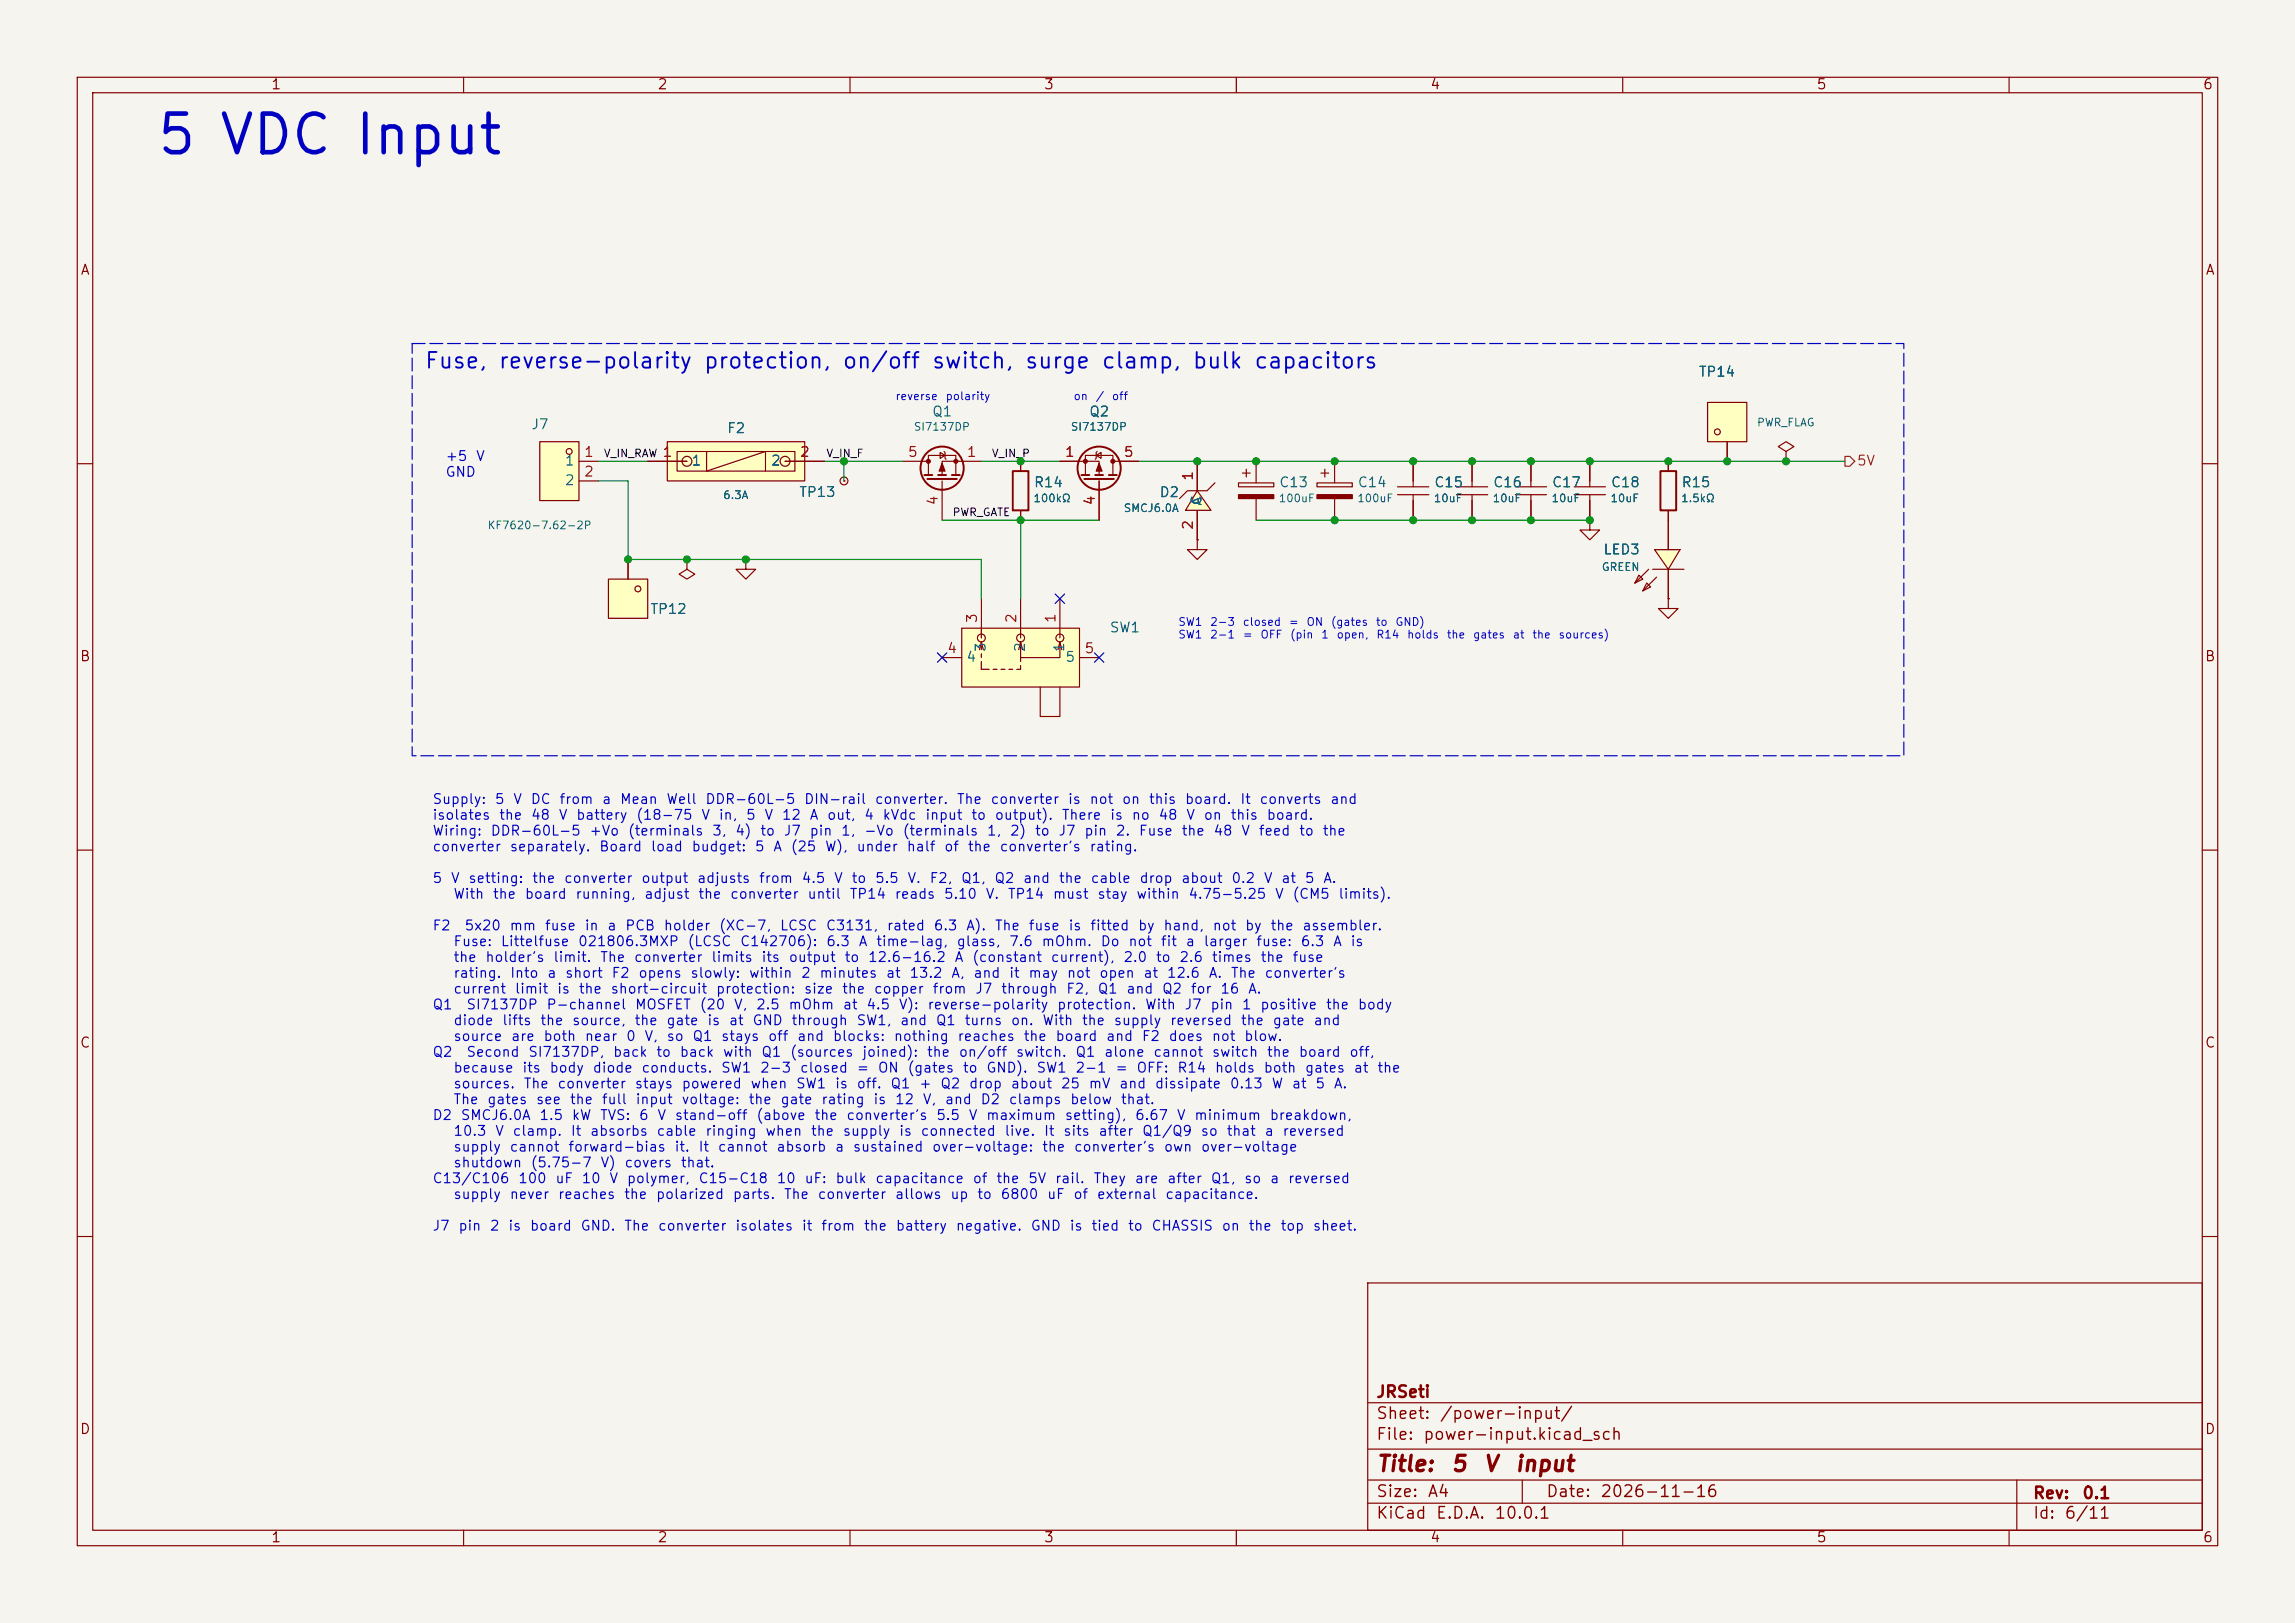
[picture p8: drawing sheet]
<svg xmlns="http://www.w3.org/2000/svg" width="297mm" height="210mm" viewBox="0 0 297 210" stroke-linecap="round" stroke-linejoin="round" font-family="sans-serif">
<defs><g id="words">
<text font-size="5" fill="#0000c2" x="20" y="21.2">5 VDC Input</text>
<text font-size="2" fill="#0000c2" x="54.8" y="48.2">Fuse, reverse-polarity protection, on/off switch, surge clamp, bulk capacitors</text>
<g font-size="2" fill="#840000">
<text x="178" y="190.9">Title:</text>
<text x="187.7" y="190.9">5</text>
<text x="191.9" y="190.9">V</text>
<text x="195.9" y="190.9">input</text>
</g>
<g font-size="1.5" fill="#840000">
<text x="178" y="184">Sheet:</text>
<text x="178" y="181.2">JRSeti</text>
<text x="186.2" y="184">/power-input/</text>
<text x="178" y="186.7">File:</text>
<text x="184.1" y="186.7">power-input.kicad_sch</text>
<text x="178" y="196.9">KiCad</text>
<text x="178" y="194.1">Size:</text>
<text x="184.7" y="194.1">A4</text>
<text x="185.7" y="196.9">E.D.A.</text>
<text x="193.3" y="196.9">10.0.1</text>
<text x="200" y="194.1">Date:</text>
<text x="207" y="194.1">2026-11-16</text>
<text x="263" y="194.3">Rev:</text>
<text x="263" y="196.9">Id:</text>
<text x="267.1" y="196.9">6/11</text>
<text x="269.4" y="194.3">0.1</text>
</g>
<g font-size="1.3" fill="#840000">
<text x="35" y="11.9">1</text>
<text x="85" y="11.9">2</text>
<text x="135" y="11.9">3</text>
<text x="185" y="11.9">4</text>
<text x="235" y="11.9">5</text>
<text x="285" y="11.9">6</text>
<text x="10.3" y="35.9">A</text>
<text x="285.3" y="35.9">A</text>
<text x="10.3" y="85.9">B</text>
<text x="285.3" y="85.9">B</text>
<text x="10.3" y="135.9">C</text>
<text x="285.3" y="135.9">C</text>
<text x="10.3" y="185.9">D</text>
<text x="285.3" y="185.9">D</text>
<text x="35" y="199.9">1</text>
<text x="85" y="199.9">2</text>
<text x="135" y="199.9">3</text>
<text x="185" y="199.9">4</text>
<text x="235" y="199.9">5</text>
<text x="285" y="199.9">6</text>
</g>
<g font-size="1.3" fill="#006464">
<text x="219.7" y="49.1">TP14</text>
<text x="68.7" y="55.9">J7</text>
<text x="94" y="56.4">F2</text>
<text x="120.5" y="54.2">Q1</text>
<text x="140.9" y="54.2">Q2</text>
<text x="73" y="60.6">1</text>
<text x="73" y="63.1">2</text>
<text x="89.4" y="60.6">1</text>
<text x="99.7" y="60.6">2</text>
<text x="103.3" y="64.6">TP13</text>
<text x="133.7" y="63.4">R14</text>
<text x="150" y="64.6">D2</text>
<text x="155.8" y="65.5" transform="rotate(-90 155.8 65.5)">A</text>
<text x="155.8" y="65.5" transform="rotate(-90 155.8 65.5)">C</text>
<text x="165.5" y="63.4">C13</text>
<text x="175.6" y="63.4">C14</text>
<text x="185.5" y="63.4">C15</text>
<text x="193.1" y="63.4">C16</text>
<text x="200.8" y="63.4">C17</text>
<text x="208.4" y="63.4">C18</text>
<text x="217.5" y="63.4">R15</text>
<text x="207.4" y="72.1">LED3</text>
<text x="84.1" y="79.8">TP12</text>
<text x="143.5" y="82.1">SW1</text>
<text x="125" y="86">4</text>
<text x="127.9" y="84.5" transform="rotate(-90 127.9 84.5)">3</text>
<text x="132.9" y="84.5" transform="rotate(-90 132.9 84.5)">2</text>
<text x="137.8" y="86">5</text>
<text x="138" y="84.5" transform="rotate(-90 138 84.5)">1</text>
</g>
<g font-size="1.3" fill="#0000c2">
<text x="57.6" y="60">+5</text>
<text x="61.5" y="60">V</text>
<text x="57.6" y="62">GND</text>
<text x="55.9" y="104.3">Supply:</text>
<text x="55.9" y="106.4">isolates</text>
<text x="63.9" y="104.3">5</text>
<text x="64.5" y="106.4">the</text>
<text x="66.3" y="104.3">V</text>
<text x="68.6" y="104.3">DC</text>
<text x="68.6" y="106.4">48</text>
<text x="72.2" y="106.4">V</text>
<text x="72.3" y="104.3">from</text>
<text x="74.5" y="106.4">battery</text>
<text x="77.8" y="104.3">a</text>
<text x="80.1" y="104.3">Mean</text>
<text x="82.2" y="106.4">(18-75</text>
<text x="86.1" y="104.3">Well</text>
<text x="90.7" y="106.4">V</text>
<text x="91.2" y="104.3">DDR-60L-5</text>
<text x="92.9" y="106.4">in,</text>
<text x="96.5" y="106.4">5</text>
<text x="98.8" y="106.4">V</text>
<text x="101.1" y="106.4">12</text>
<text x="104" y="104.3">DIN-rail</text>
<text x="104.7" y="106.4">A</text>
<text x="106.9" y="106.4">out,</text>
<text x="111.7" y="106.4">4</text>
<text x="113.1" y="104.3">converter.</text>
<text x="114.1" y="106.4">kVdc</text>
<text x="119.6" y="106.4">input</text>
<text x="123.7" y="104.3">The</text>
<text x="125.6" y="106.4">to</text>
<text x="128.1" y="104.3">converter</text>
<text x="128.6" y="106.4">output).</text>
<text x="137.3" y="106.4">There</text>
<text x="138.1" y="104.3">is</text>
<text x="140.9" y="104.3">not</text>
<text x="143.6" y="106.4">is</text>
<text x="145.1" y="104.3">on</text>
<text x="146.4" y="106.4">no</text>
<text x="148.6" y="104.3">this</text>
<text x="149.8" y="106.4">48</text>
<text x="153.3" y="104.3">board.</text>
<text x="153.4" y="106.4">V</text>
<text x="155.7" y="106.4">on</text>
<text x="159.2" y="106.4">this</text>
<text x="160.4" y="104.3">It</text>
<text x="162.9" y="104.3">converts</text>
<text x="163.8" y="106.4">board.</text>
<text x="172.1" y="104.3">and</text>
<text x="55.9" y="108.4">Wiring:</text>
<text x="55.9" y="110.5">converter</text>
<text x="63.4" y="108.4">DDR-60L-5</text>
<text x="65.9" y="110.5">separately.</text>
<text x="76.2" y="108.4">+Vo</text>
<text x="77.5" y="110.5">Board</text>
<text x="81.2" y="108.4">(terminals</text>
<text x="84.1" y="110.5">load</text>
<text x="89.4" y="110.5">budget:</text>
<text x="92.1" y="108.4">3,</text>
<text x="95.1" y="108.4">4)</text>
<text x="97.6" y="110.5">5</text>
<text x="98.3" y="108.4">to</text>
<text x="100" y="110.5">A</text>
<text x="101.3" y="108.4">J7</text>
<text x="102.2" y="110.5">(25</text>
<text x="104.7" y="108.4">pin</text>
<text x="106.7" y="110.5">W),</text>
<text x="108.8" y="108.4">1,</text>
<text x="110.7" y="110.5">under</text>
<text x="111.7" y="108.4">-Vo</text>
<text x="116.7" y="108.4">(terminals</text>
<text x="117.2" y="110.5">half</text>
<text x="122.1" y="110.5">of</text>
<text x="125.1" y="110.5">the</text>
<text x="127.6" y="108.4">1,</text>
<text x="129.3" y="110.5">converter's</text>
<text x="130.6" y="108.4">2)</text>
<text x="133.8" y="108.4">to</text>
<text x="136.9" y="108.4">J7</text>
<text x="140.2" y="108.4">pin</text>
<text x="140.9" y="110.5">rating.</text>
<text x="144.3" y="108.4">2.</text>
<text x="147.3" y="108.4">Fuse</text>
<text x="152.8" y="108.4">the</text>
<text x="156.9" y="108.4">48</text>
<text x="160.5" y="108.4">V</text>
<text x="162.8" y="108.4">feed</text>
<text x="168" y="108.4">to</text>
<text x="171.1" y="108.4">the</text>
<text x="55.9" y="114.6">5</text>
<text x="58.3" y="114.6">V</text>
<text x="58.6" y="116.6">With</text>
<text x="60.5" y="114.6">setting:</text>
<text x="63.7" y="116.6">the</text>
<text x="67.8" y="116.6">board</text>
<text x="68.8" y="114.6">the</text>
<text x="72.9" y="114.6">converter</text>
<text x="74.4" y="116.6">running,</text>
<text x="82.9" y="114.6">output</text>
<text x="83.3" y="116.6">adjust</text>
<text x="90.1" y="114.6">adjusts</text>
<text x="90.3" y="116.6">the</text>
<text x="94.4" y="116.6">converter</text>
<text x="98.1" y="114.6">from</text>
<text x="103.6" y="114.6">4.5</text>
<text x="104.4" y="116.6">until</text>
<text x="107.8" y="114.6">V</text>
<text x="109.9" y="116.6">TP14</text>
<text x="110.1" y="114.6">to</text>
<text x="113.1" y="114.6">5.5</text>
<text x="115.7" y="116.6">reads</text>
<text x="117.3" y="114.6">V.</text>
<text x="120.2" y="114.6">F2,</text>
<text x="122.1" y="116.6">5.10</text>
<text x="124.3" y="114.6">Q1,</text>
<text x="127.5" y="116.6">V.</text>
<text x="128.6" y="114.6">Q2</text>
<text x="130.3" y="116.6">TP14</text>
<text x="132.3" y="114.6">and</text>
<text x="136.2" y="116.6">must</text>
<text x="136.9" y="114.6">the</text>
<text x="141.1" y="114.6">cable</text>
<text x="141.9" y="116.6">stay</text>
<text x="147" y="116.6">within</text>
<text x="147.4" y="114.6">drop</text>
<text x="152.8" y="114.6">about</text>
<text x="153.7" y="116.6">4.75-5.25</text>
<text x="159.3" y="114.6">0.2</text>
<text x="163.5" y="114.6">V</text>
<text x="164.9" y="116.6">V</text>
<text x="165.7" y="114.6">at</text>
<text x="167.2" y="116.6">(CM5</text>
<text x="168.8" y="114.6">5</text>
<text x="171.1" y="114.6">A.</text>
<text x="173.1" y="116.6">limits).</text>
<text x="55.9" y="120.7">F2</text>
<text x="58.6" y="122.7">Fuse:</text>
<text x="58.6" y="124.8">the</text>
<text x="60" y="120.7">5x20</text>
<text x="62.7" y="124.8">holder's</text>
<text x="64.7" y="122.7">Littelfuse</text>
<text x="65.9" y="120.7">mm</text>
<text x="70.4" y="120.7">fuse</text>
<text x="71.5" y="124.8">limit.</text>
<text x="74.7" y="122.7">021806.3MXP</text>
<text x="75.6" y="120.7">in</text>
<text x="77.6" y="124.8">The</text>
<text x="78.5" y="120.7">a</text>
<text x="80.8" y="120.7">PCB</text>
<text x="82" y="124.8">converter</text>
<text x="85.8" y="120.7">holder</text>
<text x="88.9" y="122.7">(LCSC</text>
<text x="92" y="124.8">limits</text>
<text x="93" y="120.7">(XC-7,</text>
<text x="95.7" y="122.7">C142706):</text>
<text x="98.4" y="124.8">its</text>
<text x="100.8" y="120.7">LCSC</text>
<text x="102" y="124.8">output</text>
<text x="106.8" y="120.7">C3131,</text>
<text x="106.8" y="122.7">6.3</text>
<text x="109.2" y="124.8">to</text>
<text x="111" y="122.7">A</text>
<text x="112.2" y="124.8">12.6-16.2</text>
<text x="113.3" y="122.7">time-lag,</text>
<text x="114.7" y="120.7">rated</text>
<text x="120.7" y="120.7">6.3</text>
<text x="123.5" y="124.8">A</text>
<text x="123.7" y="122.7">glass,</text>
<text x="124.9" y="120.7">A).</text>
<text x="125.7" y="124.8">(constant</text>
<text x="128.6" y="120.7">The</text>
<text x="130.5" y="122.7">7.6</text>
<text x="133" y="120.7">fuse</text>
<text x="134.7" y="122.7">mOhm.</text>
<text x="135.9" y="124.8">current),</text>
<text x="138.2" y="120.7">is</text>
<text x="141" y="120.7">fitted</text>
<text x="142.3" y="122.7">Do</text>
<text x="145.3" y="124.8">2.0</text>
<text x="145.9" y="122.7">not</text>
<text x="147.2" y="120.7">by</text>
<text x="149.5" y="124.8">to</text>
<text x="150.1" y="122.7">fit</text>
<text x="150.5" y="120.7">hand,</text>
<text x="152.5" y="124.8">2.6</text>
<text x="153.4" y="122.7">a</text>
<text x="155.7" y="122.7">larger</text>
<text x="156.7" y="124.8">times</text>
<text x="156.8" y="120.7">not</text>
<text x="161" y="120.7">by</text>
<text x="162.5" y="122.7">fuse:</text>
<text x="163" y="124.8">the</text>
<text x="164.3" y="120.7">the</text>
<text x="167.2" y="124.8">fuse</text>
<text x="168.2" y="122.7">6.3</text>
<text x="168.5" y="120.7">assembler.</text>
<text x="172.4" y="122.7">A</text>
<text x="174.7" y="122.7">is</text>
<text x="55.9" y="130.9">Q1</text>
<text x="58.6" y="126.8">rating.</text>
<text x="58.6" y="128.9">current</text>
<text x="60.3" y="130.9">SI7137DP</text>
<text x="65.9" y="126.8">Into</text>
<text x="66.5" y="128.9">limit</text>
<text x="70.6" y="130.9">P-channel</text>
<text x="70.7" y="126.8">a</text>
<text x="72" y="128.9">is</text>
<text x="73" y="126.8">short</text>
<text x="74.8" y="128.9">the</text>
<text x="78.9" y="128.9">short-circuit</text>
<text x="79.1" y="126.8">F2</text>
<text x="82.1" y="130.9">MOSFET</text>
<text x="82.5" y="126.8">opens</text>
<text x="89.3" y="126.8">slowly:</text>
<text x="90.4" y="130.9">(20</text>
<text x="92.6" y="128.9">protection:</text>
<text x="94.9" y="130.9">V,</text>
<text x="96.8" y="126.8">within</text>
<text x="97.7" y="130.9">2.5</text>
<text x="101.9" y="130.9">mOhm</text>
<text x="103.6" y="126.8">2</text>
<text x="104" y="128.9">size</text>
<text x="106" y="126.8">minutes</text>
<text x="108.9" y="128.9">the</text>
<text x="109" y="130.9">at</text>
<text x="112" y="130.9">4.5</text>
<text x="113" y="128.9">copper</text>
<text x="114.6" y="126.8">at</text>
<text x="116.2" y="130.9">V):</text>
<text x="117.6" y="126.8">13.2</text>
<text x="119.9" y="130.9">reverse-polarity</text>
<text x="120.6" y="128.9">from</text>
<text x="123" y="126.8">A,</text>
<text x="125.9" y="126.8">and</text>
<text x="126.1" y="128.9">J7</text>
<text x="129.5" y="128.9">through</text>
<text x="130.5" y="126.8">it</text>
<text x="133" y="126.8">may</text>
<text x="136.7" y="130.9">protection.</text>
<text x="137.9" y="128.9">F2,</text>
<text x="138" y="126.8">not</text>
<text x="142" y="128.9">Q1</text>
<text x="142.2" y="126.8">open</text>
<text x="145.7" y="128.9">and</text>
<text x="147.9" y="126.8">at</text>
<text x="148.1" y="130.9">With</text>
<text x="150.3" y="128.9">Q2</text>
<text x="150.9" y="126.8">12.6</text>
<text x="153.2" y="130.9">J7</text>
<text x="154" y="128.9">for</text>
<text x="156.3" y="126.8">A.</text>
<text x="156.5" y="130.9">pin</text>
<text x="157.8" y="128.9">16</text>
<text x="159.2" y="126.8">The</text>
<text x="160.6" y="130.9">1</text>
<text x="161.4" y="128.9">A.</text>
<text x="163" y="130.9">positive</text>
<text x="163.6" y="126.8">converter's</text>
<text x="171.5" y="130.9">the</text>
<text x="175.6" y="130.9">body</text>
<text x="55.9" y="137.1">Q2</text>
<text x="58.6" y="133">diode</text>
<text x="58.6" y="135">source</text>
<text x="60.3" y="137.1">Second</text>
<text x="64.9" y="133">lifts</text>
<text x="66" y="135">are</text>
<text x="68.3" y="137.1">SI7137DP,</text>
<text x="69.8" y="133">the</text>
<text x="70.2" y="135">both</text>
<text x="74" y="133">source,</text>
<text x="75.6" y="135">near</text>
<text x="79.2" y="137.1">back</text>
<text x="80.9" y="135">0</text>
<text x="82" y="133">the</text>
<text x="83.3" y="135">V,</text>
<text x="84.8" y="137.1">to</text>
<text x="86.1" y="133">gate</text>
<text x="86.2" y="135">so</text>
<text x="87.9" y="137.1">back</text>
<text x="89.5" y="135">Q1</text>
<text x="91.4" y="133">is</text>
<text x="93.2" y="135">stays</text>
<text x="93.5" y="137.1">with</text>
<text x="94.2" y="133">at</text>
<text x="97.3" y="133">GND</text>
<text x="98.4" y="137.1">Q1</text>
<text x="99.3" y="135">off</text>
<text x="102.1" y="137.1">(sources</text>
<text x="102.3" y="133">through</text>
<text x="103.1" y="135">and</text>
<text x="107.7" y="135">blocks:</text>
<text x="110.8" y="133">SW1,</text>
<text x="111.5" y="137.1">joined):</text>
<text x="115.6" y="135">nothing</text>
<text x="116.4" y="133">and</text>
<text x="119.8" y="137.1">the</text>
<text x="121" y="133">Q1</text>
<text x="123.8" y="135">reaches</text>
<text x="124" y="137.1">on/off</text>
<text x="124.7" y="133">turns</text>
<text x="130.7" y="133">on.</text>
<text x="131.4" y="137.1">switch.</text>
<text x="132.4" y="135">the</text>
<text x="134.8" y="133">With</text>
<text x="136.5" y="135">board</text>
<text x="139.1" y="137.1">Q1</text>
<text x="139.9" y="133">the</text>
<text x="142.8" y="137.1">alone</text>
<text x="143.1" y="135">and</text>
<text x="144" y="133">supply</text>
<text x="147.7" y="135">F2</text>
<text x="149.2" y="137.1">cannot</text>
<text x="151.1" y="135">does</text>
<text x="151.3" y="133">reversed</text>
<text x="156.7" y="135">not</text>
<text x="156.7" y="137.1">switch</text>
<text x="160.5" y="133">the</text>
<text x="160.9" y="135">blow.</text>
<text x="163.8" y="137.1">the</text>
<text x="164.6" y="133">gate</text>
<text x="168" y="137.1">board</text>
<text x="169.9" y="133">and</text>
<text x="174.5" y="137.1">off,</text>
<text x="58.6" y="139.1">because</text>
<text x="58.6" y="141.2">sources.</text>
<text x="58.6" y="143.2">The</text>
<text x="63" y="143.2">gates</text>
<text x="67.5" y="139.1">its</text>
<text x="67.7" y="141.2">The</text>
<text x="69.3" y="143.2">see</text>
<text x="71" y="139.1">body</text>
<text x="72.1" y="141.2">converter</text>
<text x="73.6" y="143.2">the</text>
<text x="76.6" y="139.1">diode</text>
<text x="77.8" y="143.2">full</text>
<text x="82.1" y="141.2">stays</text>
<text x="82.2" y="143.2">input</text>
<text x="82.9" y="139.1">conducts.</text>
<text x="88.1" y="143.2">voltage:</text>
<text x="88.1" y="141.2">powered</text>
<text x="93.2" y="139.1">SW1</text>
<text x="96.8" y="143.2">the</text>
<text x="97" y="141.2">when</text>
<text x="98.3" y="139.1">2-3</text>
<text x="100.9" y="143.2">gate</text>
<text x="102.9" y="141.2">SW1</text>
<text x="103.4" y="139.1">closed</text>
<text x="106.2" y="143.2">rating</text>
<text x="108" y="141.2">is</text>
<text x="110.8" y="139.1">=</text>
<text x="110.8" y="141.2">off.</text>
<text x="112.9" y="143.2">is</text>
<text x="113.5" y="139.1">ON</text>
<text x="115.1" y="141.2">Q1</text>
<text x="115.7" y="143.2">12</text>
<text x="117.3" y="139.1">(gates</text>
<text x="118.9" y="141.2">+</text>
<text x="119.3" y="143.2">V,</text>
<text x="121.6" y="141.2">Q2</text>
<text x="122.2" y="143.2">and</text>
<text x="124.5" y="139.1">to</text>
<text x="125.3" y="141.2">drop</text>
<text x="126.8" y="143.2">D2</text>
<text x="127.5" y="139.1">GND).</text>
<text x="130.5" y="143.2">clamps</text>
<text x="130.7" y="141.2">about</text>
<text x="134" y="139.1">SW1</text>
<text x="137.2" y="141.2">25</text>
<text x="138.4" y="143.2">below</text>
<text x="139.1" y="139.1">2-1</text>
<text x="140.8" y="141.2">mV</text>
<text x="144.2" y="139.1">=</text>
<text x="144.7" y="141.2">and</text>
<text x="145" y="143.2">that.</text>
<text x="147" y="139.1">OFF:</text>
<text x="149.4" y="141.2">dissipate</text>
<text x="152.3" y="139.1">R14</text>
<text x="157.1" y="139.1">holds</text>
<text x="159.1" y="141.2">0.13</text>
<text x="163.4" y="139.1">both</text>
<text x="164.5" y="141.2">W</text>
<text x="167.1" y="141.2">at</text>
<text x="168.8" y="139.1">gates</text>
<text x="170.1" y="141.2">5</text>
<text x="172.5" y="141.2">A.</text>
<text x="175.1" y="139.1">at</text>
<text x="178.1" y="139.1">the</text>
<text x="55.9" y="145.2">D2</text>
<text x="58.6" y="147.3">10.3</text>
<text x="58.6" y="149.3">supply</text>
<text x="59.5" y="145.2">SMCJ6.0A</text>
<text x="64" y="147.3">V</text>
<text x="65.9" y="149.3">cannot</text>
<text x="66.2" y="147.3">clamp.</text>
<text x="69.7" y="145.2">1.5</text>
<text x="73.4" y="149.3">forward-bias</text>
<text x="73.8" y="147.3">It</text>
<text x="73.9" y="145.2">kW</text>
<text x="76.3" y="147.3">absorbs</text>
<text x="77.6" y="145.2">TVS:</text>
<text x="82.6" y="145.2">6</text>
<text x="84.9" y="147.3">cable</text>
<text x="85" y="145.2">V</text>
<text x="87.2" y="149.3">it.</text>
<text x="87.2" y="145.2">stand-off</text>
<text x="90.3" y="149.3">It</text>
<text x="91.2" y="147.3">ringing</text>
<text x="92.8" y="149.3">cannot</text>
<text x="97.8" y="145.2">(above</text>
<text x="99" y="147.3">when</text>
<text x="100.4" y="149.3">absorb</text>
<text x="104.8" y="147.3">the</text>
<text x="105.3" y="145.2">the</text>
<text x="108" y="149.3">a</text>
<text x="109" y="147.3">supply</text>
<text x="109.4" y="145.2">converter's</text>
<text x="110.3" y="149.3">sustained</text>
<text x="116.3" y="147.3">is</text>
<text x="119.1" y="147.3">connected</text>
<text x="120.5" y="149.3">over-voltage:</text>
<text x="121.1" y="145.2">5.5</text>
<text x="125.3" y="145.2">V</text>
<text x="127.5" y="145.2">maximum</text>
<text x="129.9" y="147.3">live.</text>
<text x="134.8" y="149.3">the</text>
<text x="135" y="147.3">It</text>
<text x="137.5" y="147.3">sits</text>
<text x="137.7" y="145.2">setting),</text>
<text x="138.9" y="149.3">converter's</text>
<text x="142.1" y="147.3">after</text>
<text x="146.8" y="145.2">6.67</text>
<text x="147.7" y="147.3">Q1/Q9</text>
<text x="150.5" y="149.3">own</text>
<text x="152.2" y="145.2">V</text>
<text x="154.5" y="145.2">minimum</text>
<text x="155.3" y="147.3">so</text>
<text x="155.3" y="149.3">over-voltage</text>
<text x="158.6" y="147.3">that</text>
<text x="163.6" y="147.3">a</text>
<text x="164.2" y="145.2">breakdown,</text>
<text x="165.9" y="147.3">reversed</text>
<text x="55.9" y="153.4">C13/C106</text>
<text x="58.6" y="151.4">shutdown</text>
<text x="58.6" y="155.5">supply</text>
<text x="65.9" y="155.5">never</text>
<text x="67" y="153.4">100</text>
<text x="68.6" y="151.4">(5.75-7</text>
<text x="71.8" y="153.4">uF</text>
<text x="72.1" y="155.5">reaches</text>
<text x="75.2" y="153.4">10</text>
<text x="77.6" y="151.4">V)</text>
<text x="78.8" y="153.4">V</text>
<text x="80.7" y="155.5">the</text>
<text x="80.7" y="151.4">covers</text>
<text x="81" y="153.4">polymer,</text>
<text x="84.8" y="155.5">polarized</text>
<text x="88" y="151.4">that.</text>
<text x="90.3" y="153.4">C15-C18</text>
<text x="94.7" y="155.5">parts.</text>
<text x="100.4" y="153.4">10</text>
<text x="101.4" y="155.5">The</text>
<text x="104" y="153.4">uF:</text>
<text x="105.7" y="155.5">converter</text>
<text x="108" y="153.4">bulk</text>
<text x="113.2" y="153.4">capacitance</text>
<text x="115.7" y="155.5">allows</text>
<text x="122.9" y="155.5">up</text>
<text x="125.8" y="153.4">of</text>
<text x="126.4" y="155.5">to</text>
<text x="128.8" y="153.4">the</text>
<text x="129.4" y="155.5">6800</text>
<text x="133" y="153.4">5V</text>
<text x="135.4" y="155.5">uF</text>
<text x="136.4" y="153.4">rail.</text>
<text x="138.8" y="155.5">of</text>
<text x="141.4" y="153.4">They</text>
<text x="141.9" y="155.5">external</text>
<text x="146.8" y="153.4">are</text>
<text x="150.7" y="155.5">capacitance.</text>
<text x="151" y="153.4">after</text>
<text x="156.6" y="153.4">Q1,</text>
<text x="160.9" y="153.4">so</text>
<text x="164.3" y="153.4">a</text>
<text x="166.6" y="153.4">reversed</text>
<text x="55.9" y="159.6">J7</text>
<text x="59.2" y="159.6">pin</text>
<text x="63.3" y="159.6">2</text>
<text x="65.7" y="159.6">is</text>
<text x="68.5" y="159.6">board</text>
<text x="75" y="159.6">GND.</text>
<text x="80.7" y="159.6">The</text>
<text x="85.1" y="159.6">converter</text>
<text x="95.1" y="159.6">isolates</text>
<text x="103.7" y="159.6">it</text>
<text x="106.2" y="159.6">from</text>
<text x="111.7" y="159.6">the</text>
<text x="115.8" y="159.6">battery</text>
<text x="123.6" y="159.6">negative.</text>
<text x="133.3" y="159.6">GND</text>
<text x="138.3" y="159.6">is</text>
<text x="141.1" y="159.6">tied</text>
<text x="145.9" y="159.6">to</text>
<text x="148.9" y="159.6">CHASSIS</text>
<text x="158" y="159.6">on</text>
<text x="161.5" y="159.6">the</text>
<text x="165.6" y="159.6">top</text>
<text x="169.8" y="159.6">sheet.</text>
</g>
<g font-size="1.3" fill="#a90000">
<text x="75.5" y="59.4">1</text>
<text x="85.7" y="59.4">1</text>
<text x="103.4" y="59.4">2</text>
<text x="117.4" y="59.4">5</text>
<text x="125" y="59.4">1</text>
<text x="137.7" y="59.4">1</text>
<text x="145.3" y="59.4">5</text>
<text x="75.5" y="62">2</text>
<text x="121.7" y="65.5" transform="rotate(-90 121.7 65.5)">4</text>
<text x="142" y="65.5" transform="rotate(-90 142 65.5)">4</text>
<text x="154.7" y="62.3" transform="rotate(-90 154.7 62.3)">1</text>
<text x="154.7" y="68.7" transform="rotate(-90 154.7 68.7)">2</text>
<text x="126.7" y="80.7" transform="rotate(-90 126.7 80.7)">3</text>
<text x="131.8" y="80.7" transform="rotate(-90 131.8 80.7)">2</text>
<text x="136.9" y="80.7" transform="rotate(-90 136.9 80.7)">1</text>
<text x="122.5" y="84.8">4</text>
<text x="140.3" y="84.8">5</text>
</g>
<text font-size="1.3" fill="#725600" x="240.2" y="60.6">5V</text>
<g font-size="1" fill="#0000c2">
<text x="115.8" y="52">reverse</text>
<text x="122.3" y="52">polarity</text>
<text x="138.8" y="52">on</text>
<text x="141.7" y="52">/</text>
<text x="143.8" y="52">off</text>
<text x="152.4" y="81.2">SW1</text>
<text x="152.4" y="82.9">SW1</text>
<text x="156.5" y="81.2">2-3</text>
<text x="156.5" y="82.9">2-1</text>
<text x="160.7" y="81.2">closed</text>
<text x="160.7" y="82.9">=</text>
<text x="163" y="82.9">OFF</text>
<text x="166.7" y="81.2">=</text>
<text x="166.9" y="82.9">(pin</text>
<text x="169" y="81.2">ON</text>
<text x="170.9" y="82.9">1</text>
<text x="172.2" y="81.2">(gates</text>
<text x="172.9" y="82.9">open,</text>
<text x="178" y="81.2">to</text>
<text x="178" y="82.9">R14</text>
<text x="180.5" y="81.2">GND)</text>
<text x="182" y="82.9">holds</text>
<text x="187.1" y="82.9">the</text>
<text x="190.5" y="82.9">gates</text>
<text x="195.7" y="82.9">at</text>
<text x="198.2" y="82.9">the</text>
<text x="201.6" y="82.9">sources)</text>
</g>
<g font-size="1" fill="#0f0f0f">
<text x="78.1" y="59.4">V_IN_RAW</text>
<text x="106.9" y="59.4">V_IN_F</text>
<text x="128.3" y="59.4">V_IN_P</text>
<text x="123.2" y="67">PWR_GATE</text>
</g>
<g font-size="1" fill="#006464">
<text x="118.2" y="56">SI7137DP</text>
<text x="138.5" y="56">SI7137DP</text>
<text x="227.3" y="55.4">PWR_FLAG</text>
<text x="93.5" y="64.8">6.3A</text>
<text x="133.7" y="65.2">100kΩ</text>
<text x="165.4" y="65.2">100uF</text>
<text x="175.6" y="65.2">100uF</text>
<text x="185.5" y="65.2">10uF</text>
<text x="193.1" y="65.2">10uF</text>
<text x="200.7" y="65.2">10uF</text>
<text x="208.3" y="65.2">10uF</text>
<text x="217.5" y="65.2">1.5kΩ</text>
<text x="63" y="68.7">KF7620-7.62-2P</text>
<text x="145.3" y="66.5">SMCJ6.0A</text>
<text x="207.2" y="74.1">GREEN</text>
</g>
</g></defs>
<path d="M0 0h297v210h-297z" fill="#f5f4ef" stroke="#f5f4ef" stroke-width=".13"/>
<g fill="none" stroke="#840000" stroke-width=".15">
<path d="M10 10h277v190h-277zM12 12h273v186h-273zM60 10v2M110 10v2M160 10v2M210 10v2M260 10v2M215.9 59.7v1.3M10 60h2M154.9 69.9v1.2h1.3l-1.3 1.3-1.2-1.3h1.2M154.9 69.9h.1M215.9 77.5v1.2h1.3l-1.3 1.3-1.3-1.3h1.3"/>
<path d="M215.9 77.5h.1M215.9 66v1.3M285 60h2M10 110h2M285 110h2M10 160h2M177 166h108v32h-108zM285 160h2M60 198v2M110 198v2M160 198v2M177 194.5h108"/>
<path d="M177 191.5h108M177 187.5h108M177 181.5h108M197 191.5v3M210 198v2M260 198v2M261 191.5v6.5"/>
</g>
<path d="M214.9 61h2v5h-2z" fill="none" stroke="#840000" stroke-width=".25"/>
<g fill="#ffffc2">
<path d="M213.1 75.4l.5 .6-1 .5z"/>
<path d="M212.1 74.4l.5 .5-1 .5z"/>
<path d="M214.1 71.1h3.3l-1.5 2.6z"/>
</g>
<g fill="none" stroke="#840000" stroke-width=".15">
<path d="M132.1 59.7v1.3M182.9 59.7v3.3M190.5 59.7v3.3M198.1 59.7v3.3M132.1 66v1.3M180.9 63h4M180.9 64h4M182.9 64v3.3M188.5 63h4M188.5 64h4M190.5 64v3.3M196.1 63h4"/>
<path d="M196.1 64h4M198.1 64v3.3M205.7 67.3v1.3h1.3l-1.3 1.3-1.2-1.3h1.2M205.7 67.3h.1M212.1 74.4l.5 .5-1 .5zM213.1 75.4l.5 .6-1 .5zM213.4 73.7l-1.8 1.7M213.9 73.7h4M214.1 71.1h3.3l-1.5 2.6zM214.4 74.7l-1.8 1.8M215.9 67.3v3.8M215.9 73.7v3.8"/>
</g>
<path d="M131.1 61h2v5h-2z" fill="none" stroke="#840000" stroke-width=".25"/>
<path d="M154.9 63.5l1.8 2.5h-3.3z" fill="#ffffc2"/>
<path d="M154.9 59.7v3.8M154.9 63.5l1.8 2.5h-3.3zM154.9 66v3.9M157.2 62.5l-1 1h-2.5l-1.1 1" fill="none" stroke="#840000" stroke-width=".15"/>
<path d="M69.8 57.2h5.1v7.6h-5.1z" fill="#ffffc2"/>
<g fill="none" stroke="#840000" stroke-width=".15">
<path d="M69.8 57.2h5.1v7.6h-5.1zM74.9 59.7h2.6M74.9 62.2h2.6"/>
<circle cx="73.7" cy="58.4" r=".38"/>
</g>
<g fill="#ffffc2">
<path d="M86.4 57.2h17.7v5h-17.7z"/>
<path d="M87.6 58.4h15.3v2.6h-15.3z"/>
</g>
<g fill="none" stroke="#840000" stroke-width=".15">
<path d="M83.8 59.7h5.1M86.4 57.2h17.7v5h-17.7zM87.6 58.4h15.3v2.6h-15.3zM91.4 58.4v2.6l7.7-2.6v2.6M101.6 59.7h5.1M137.2 59.7h5v1.8M141.9 58.9l.6-.4v.8zM142 58.4l-.1 .1v.8l-.2 .1M144 59.7h3.3M231.1 58.4l1.1-.6-1.1-.6-1 .6 1 .6v1.3M231.1 59.7h.1M140.5 61.5v-2.6h3.5v2.6"/>
<path d="M142.2 62.2v5.1"/>
<circle cx="88.9" cy="59.7" r=".64"/>
<circle cx="101.6" cy="59.7" r=".64"/>
</g>
<g fill="none" stroke="#840000" stroke-width=".25">
<path d="M140 61.5h1M140.3 62h3.8M141.7 61.5h1M143.5 61.5h1"/>
<circle cx="142.2" cy="60.6" r="2.79"/>
</g>
<g fill="#840000" stroke="#840000" stroke-width=".15">
<path d="M142.2 59.9l.4 1.1h-.7z"/>
<circle cx="144" cy="59.7" r=".25"/>
<circle cx="140.5" cy="59.7" r=".25"/>
</g>
<path d="M221 52.1h5.1v5.1h-5.1z" fill="#ffffc2"/>
<g fill="none" stroke="#840000" stroke-width=".15">
<path d="M116.8 59.7h3.3M121.7 58.5l.6 .4-.6 .4zM122.2 58.4l.1 .1v.8l.1 .1M127 59.7h-5.1v1.8M162.6 59.7v2.8M172.7 59.7v2.8M205.7 59.7v3.3M221 52.1h5.1v5.1h-5.1zM223.5 57.2v2.5M88.9 72.4v1.3l1 .6-1 .6-1-.6 1-.6M88.9 72.4h.1M96.5 72.4v1.3h1.3l-1.3 1.2-1.3-1.2h1.3"/>
<path d="M96.5 72.4h.1M109.2 62.2h.1M120.1 61.5v-2.6h3.6v2.6M121.9 62.2v5.1M160.3 62.5h4.5v.5h-4.5zM160.8 61.2h1M161.3 60.7v1M162.6 64.5v2.8M170.4 62.5h4.6v.5h-4.6zM170.9 61.2h1.1M171.4 60.7v1M172.7 64.5v2.8"/>
<path d="M203.7 63h4.1M203.7 64h4.1M205.7 64v3.3"/>
<circle cx="222.3" cy="55.9" r=".38"/>
<circle cx="109.2" cy="62.2" r=".51"/>
</g>
<g fill="none" stroke="#840000" stroke-width=".25">
<path d="M119.6 61.5h1M120 62h3.8M121.4 61.5h1M123.2 61.5h1"/>
<circle cx="121.9" cy="60.6" r="2.79"/>
</g>
<g fill="#840000" stroke="#840000" stroke-width=".15">
<path d="M121.9 59.9l.4 1.1h-.8z"/>
<path d="M160.3 64h4.5v.5h-4.5z"/>
<path d="M170.4 64h4.6v.5h-4.6z"/>
<circle cx="120.1" cy="59.7" r=".25"/>
<circle cx="123.7" cy="59.7" r=".25"/>
</g>
<path d="M78.7 74.9h5.1v5.1h-5.1z" fill="#ffffc2"/>
<g fill="none" stroke="#840000" stroke-width=".15">
<path d="M78.7 74.9h5.1v5.1h-5.1zM81.3 72.4v2.5"/>
<circle cx="82.6" cy="76.2" r=".38"/>
</g>
<path d="M124.5 81.3h15.2v7.6h-15.2z" fill="#ffffc2"/>
<g fill="none" stroke="#840000" stroke-width=".15">
<path d="M83.8 59.7h5.1M101.6 59.7h5.1M132.1 59.7v1.3M137.2 59.7h2.5M144.8 59.7h2.5M154.9 59.7v3.8M182.9 59.7v2.5M190.5 59.7v2.5M198.1 59.7v2.5M205.7 59.7v2.5M215.9 59.7v1.3M223.5 57.2v2.5"/>
<path d="M81.3 72.4v2.5M88.9 72.4h.1M109.2 62.2h.1M127 77.5v5.1M132.1 66v1.3M132.1 77.5v5.1M137.2 77.5v5.1M142.2 62.2v5.1M154.9 69.9h.1M154.9 66v3.9M182.9 64.8v2.5M190.5 64.8v2.5"/>
<path d="M198.1 64.8v2.5M205.7 67.3h.1M205.7 64.8v2.5M215.9 77.5h.1M215.9 66v5.1M215.9 73.7v3.8M121.9 85.1h2.6M124.5 81.3h15.2v7.6h-15.2zM126.7 84.1l.3-1 .2 1M127 85.6v1h1M127 83.6v.5M127 84.6v.5"/>
<path d="M128.5 86.6h.5M129.5 86.6h.6M130.6 86.6h.5M132.1 83.1v2h5.1v-2M132.1 86.1v.5h-.5M132.1 85.1v.5M132.1 83.1l.2 1M132.1 83.1l-.3 1M134.6 88.9v3.8h2.6v-3.8M137.2 83.1l.2 1M137.2 83.1l-.3 1M139.7 85.1h2.5"/>
<circle cx="127" cy="82.6" r=".51"/>
<circle cx="132.1" cy="82.6" r=".51"/>
<circle cx="137.2" cy="82.6" r=".51"/>
</g>
<path d="M238.8 59.1h.6l.6 .6-.6 .6h-.6z" fill="none" stroke="#725600" stroke-width=".15"/>
<path d="M77.5 59.7h6.3M106.7 59.7h10.1M109.2 59.7v2.5M127 59.7h10.2M147.3 59.7h91.5M77.5 62.2h3.8v10.2h45.7v5.1M121.9 67.3h20.3M132.1 67.3v10.2M162.6 67.3h43.1" fill="none" stroke="#009600" stroke-width=".15"/>
<path d="M136.6 76.9l1.2 1.2M137.8 76.9l-1.2 1.2M121.3 84.5l1.2 1.2M122.5 84.5l-1.2 1.2M141.6 84.5l1.2 1.2M142.8 84.5l-1.2 1.2" fill="none" stroke="#000084" stroke-width=".15"/>
<path d="M53.3 44.5h193.1v53.3h-193.1z" fill="none" stroke="#0000c2" stroke-width=".15" stroke-dasharray="1.7 .6"/>
<g fill="#009600" stroke="#009600" stroke-width=".13">
<circle cx="132.1" cy="59.7" r=".46"/>
<circle cx="132.1" cy="67.3" r=".46"/>
<circle cx="88.9" cy="72.4" r=".46"/>
<circle cx="96.5" cy="72.4" r=".46"/>
<circle cx="182.9" cy="67.3" r=".46"/>
<circle cx="109.2" cy="59.7" r=".46"/>
<circle cx="81.3" cy="72.4" r=".46"/>
<circle cx="205.7" cy="67.3" r=".46"/>
<circle cx="190.5" cy="67.3" r=".46"/>
<circle cx="172.7" cy="59.7" r=".46"/>
<circle cx="182.9" cy="59.7" r=".46"/>
<circle cx="172.7" cy="67.3" r=".46"/>
<circle cx="231.1" cy="59.7" r=".46"/>
<circle cx="223.5" cy="59.7" r=".46"/>
<circle cx="215.9" cy="59.7" r=".46"/>
<circle cx="205.7" cy="59.7" r=".46"/>
<circle cx="198.1" cy="67.3" r=".46"/>
<circle cx="190.5" cy="59.7" r=".46"/>
<circle cx="198.1" cy="59.7" r=".46"/>
<circle cx="154.9" cy="59.7" r=".46"/>
<circle cx="162.6" cy="59.7" r=".46"/>
</g>
<use href="#words"/>
</svg>
